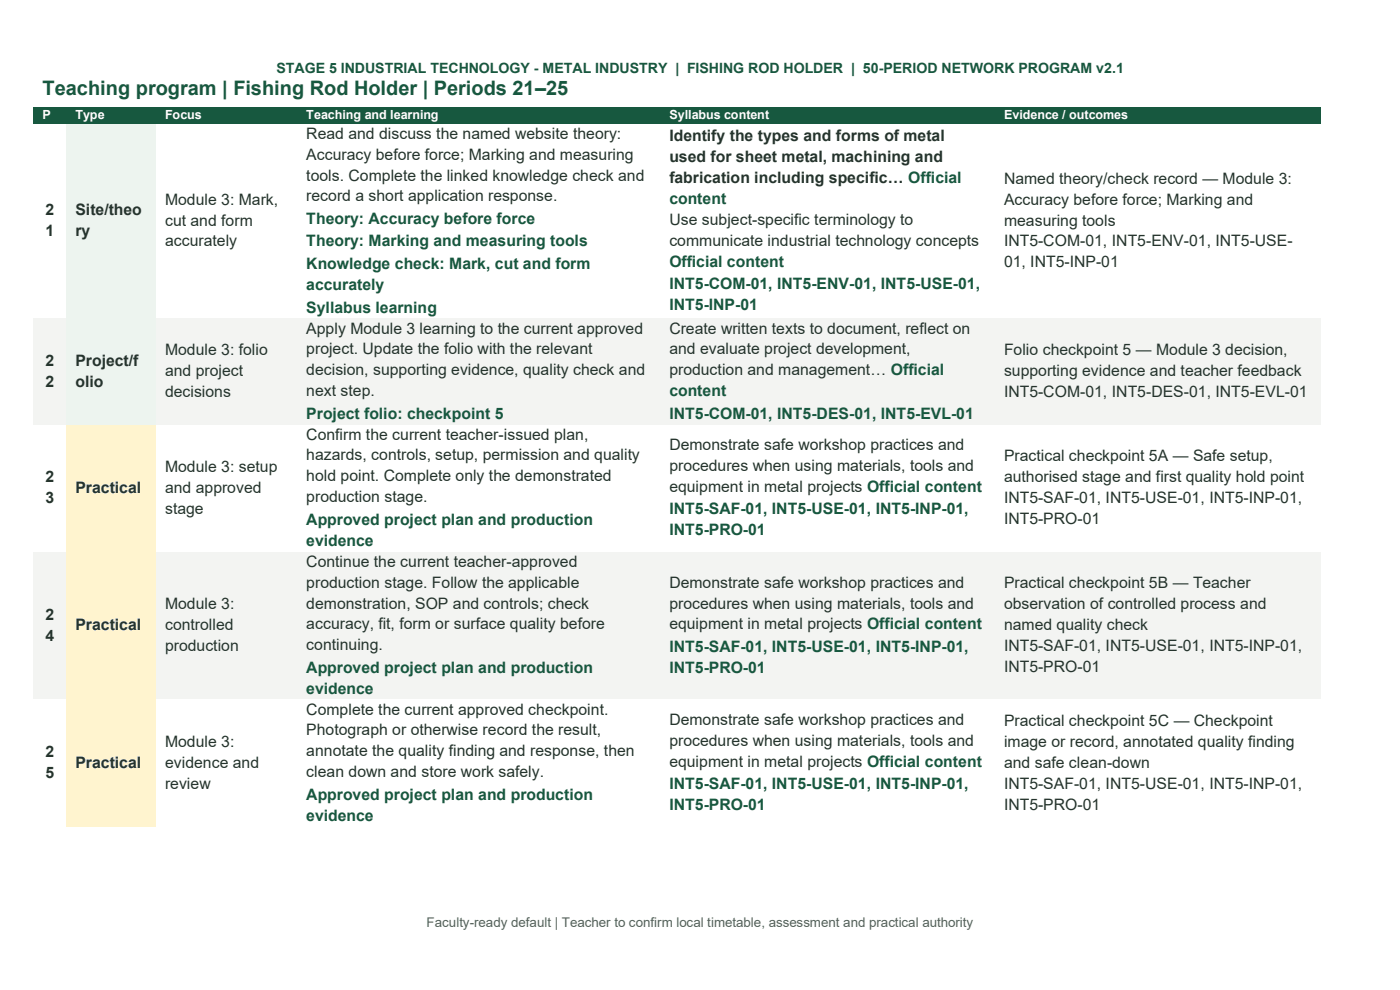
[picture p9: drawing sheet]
<svg xmlns="http://www.w3.org/2000/svg" width="297mm" height="210mm" viewBox="0 0 297 210" stroke-linecap="round" stroke-linejoin="round" font-family="sans-serif">
<defs><g id="words">
<text font-size="4.2" fill="#17583f" x="9" y="20.1">Teaching program | Fishing Rod Holder | Periods 21–25</text>
<g font-size="3.3" fill="#25342d">
<text x="65" y="29.4">Read and discuss the named website theory:</text>
<text x="142" y="30">Identify the types and forms of metal</text>
<text x="65" y="33.9">Accuracy before force; Marking and measuring</text>
<text x="142" y="34.4">used for sheet metal, machining and</text>
<text x="65" y="38.3">tools. Complete the linked knowledge check and</text>
<text x="142" y="38.8">fabrication including specific… Official</text>
<text x="213" y="39">Named theory/check record — Module 3:</text>
<text x="9.7" y="45.6">2</text>
<text x="16" y="45.6">Site/theo</text>
<text x="35" y="43.4">Module 3: Mark,</text>
<text x="35" y="47.9">cut and form</text>
<text x="65" y="42.7">record a short application response.</text>
<text x="142" y="47.7">Use subject-specific terminology to</text>
<text x="213" y="43.4">Accuracy before force; Marking and</text>
<text x="213" y="47.9">measuring tools</text>
<text x="9.7" y="50.1">1</text>
<text x="16" y="50.1">ry</text>
<text x="35" y="52.3">accurately</text>
<text x="142" y="52.1">communicate industrial technology concepts</text>
<text x="213" y="52.3">INT5-COM-01, INT5-ENV-01, INT5-USE-</text>
<text x="213" y="56.7">01, INT5-INP-01</text>
<text x="65" y="70.8">Apply Module 3 learning to the current approved</text>
<text x="142" y="70.8">Create written texts to document, reflect on</text>
<text x="9.7" y="77.6">2</text>
<text x="16" y="77.6">Project/f</text>
<text x="35" y="75.4">Module 3: folio</text>
<text x="65" y="75.2">project. Update the folio with the relevant</text>
<text x="142" y="75.2">and evaluate project development,</text>
<text x="213" y="75.4">Folio checkpoint 5 — Module 3 decision,</text>
<text x="9.7" y="82">2</text>
<text x="16" y="82">olio</text>
<text x="35" y="79.8">and project</text>
<text x="65" y="79.6">decision, supporting evidence, quality check and</text>
<text x="142" y="79.6">production and management… Official</text>
<text x="213" y="79.8">supporting evidence and teacher feedback</text>
<text x="35" y="84.2">decisions</text>
<text x="65" y="84">next step.</text>
<text x="213" y="84.2">INT5-COM-01, INT5-DES-01, INT5-EVL-01</text>
<text x="65" y="93.3">Confirm the current teacher-issued plan,</text>
<text x="142" y="95.5">Demonstrate safe workshop practices and</text>
<text x="35" y="100.1">Module 3: setup</text>
<text x="65" y="97.7">hazards, controls, setup, permission and quality</text>
<text x="142" y="99.9">procedures when using materials, tools and</text>
<text x="213" y="97.9">Practical checkpoint 5A — Safe setup,</text>
<text x="9.7" y="102.3">2</text>
<text x="9.7" y="106.7">3</text>
<text x="16" y="104.5">Practical</text>
<text x="35" y="104.5">and approved</text>
<text x="65" y="102.1">hold point. Complete only the demonstrated</text>
<text x="65" y="106.6">production stage.</text>
<text x="142" y="104.3">equipment in metal projects Official content</text>
<text x="213" y="102.3">authorised stage and first quality hold point</text>
<text x="213" y="106.7">INT5-SAF-01, INT5-USE-01, INT5-INP-01,</text>
<text x="35" y="108.9">stage</text>
<text x="213" y="111.2">INT5-PRO-01</text>
<text x="65" y="120.2">Continue the current teacher-approved</text>
<text x="65" y="124.7">production stage. Follow the applicable</text>
<text x="142" y="124.7">Demonstrate safe workshop practices and</text>
<text x="213" y="124.8">Practical checkpoint 5B — Teacher</text>
<text x="9.7" y="131.5">2</text>
<text x="35" y="129.3">Module 3:</text>
<text x="65" y="129.1">demonstration, SOP and controls; check</text>
<text x="142" y="129.1">procedures when using materials, tools and</text>
<text x="213" y="129.3">observation of controlled process and</text>
<text x="9.7" y="135.9">4</text>
<text x="16" y="133.7">Practical</text>
<text x="35" y="133.7">controlled</text>
<text x="65" y="133.5">accuracy, fit, form or surface quality before</text>
<text x="65" y="137.9">continuing.</text>
<text x="142" y="133.5">equipment in metal projects Official content</text>
<text x="213" y="133.7">named quality check</text>
<text x="35" y="138.1">production</text>
<text x="213" y="138.1">INT5-SAF-01, INT5-USE-01, INT5-INP-01,</text>
<text x="213" y="142.6">INT5-PRO-01</text>
<text x="65" y="151.6">Complete the current approved checkpoint.</text>
<text x="142" y="153.8">Demonstrate safe workshop practices and</text>
<text x="213" y="154">Practical checkpoint 5C — Checkpoint</text>
<text x="9.7" y="160.6">2</text>
<text x="35" y="158.4">Module 3:</text>
<text x="65" y="156">Photograph or otherwise record the result,</text>
<text x="65" y="160.5">annotate the quality finding and response, then</text>
<text x="142" y="158.2">procedures when using materials, tools and</text>
<text x="213" y="158.4">image or record, annotated quality finding</text>
<text x="9.7" y="165.1">5</text>
<text x="16" y="162.8">Practical</text>
<text x="35" y="162.8">evidence and</text>
<text x="35" y="167.3">review</text>
<text x="65" y="164.9">clean down and store work safely.</text>
<text x="142" y="162.7">equipment in metal projects Official content</text>
<text x="213" y="162.8">and safe clean-down</text>
<text x="213" y="167.3">INT5-SAF-01, INT5-USE-01, INT5-INP-01,</text>
<text x="213" y="171.7">INT5-PRO-01</text>
</g>
<g font-size="3.3" fill="#17583f">
<text x="65" y="47.5">Theory: Accuracy before force</text>
<text x="142" y="43.3">content</text>
<text x="65" y="52.3">Theory: Marking and measuring tools</text>
<text x="65" y="57.1">Knowledge check: Mark, cut and form</text>
<text x="142" y="56.6">Official content</text>
<text x="65" y="61.5">accurately</text>
<text x="142" y="61.3">INT5-COM-01, INT5-ENV-01, INT5-USE-01,</text>
<text x="142" y="65.8">INT5-INP-01</text>
<text x="65" y="66.3">Syllabus learning</text>
<text x="65" y="88.8">Project folio: checkpoint 5</text>
<text x="142" y="84">content</text>
<text x="142" y="88.8">INT5-COM-01, INT5-DES-01, INT5-EVL-01</text>
<text x="65" y="111.3">Approved project plan and production</text>
<text x="142" y="109.1">INT5-SAF-01, INT5-USE-01, INT5-INP-01,</text>
<text x="142" y="113.6">INT5-PRO-01</text>
<text x="65" y="115.8">evidence</text>
<text x="65" y="142.7">Approved project plan and production</text>
<text x="142" y="138.3">INT5-SAF-01, INT5-USE-01, INT5-INP-01,</text>
<text x="142" y="142.7">INT5-PRO-01</text>
<text x="65" y="147.2">evidence</text>
<text x="142" y="167.5">INT5-SAF-01, INT5-USE-01, INT5-INP-01,</text>
<text x="65" y="169.7">Approved project plan and production</text>
<text x="142" y="171.9">INT5-PRO-01</text>
<text x="65" y="174.1">evidence</text>
</g>
<text font-size="3" fill="#17583f" x="58.6" y="15.5">STAGE 5 INDUSTRIAL TECHNOLOGY - METAL INDUSTRY | FISHING ROD HOLDER | 50-PERIOD NETWORK PROGRAM v2.1</text>
<text font-size="2.8" fill="#51645b" x="90.5" y="196.8">Faculty-ready default | Teacher to confirm local timetable, assessment and practical authority</text>
<g font-size="2.7" fill="#fff">
<text x="9" y="25.3">P</text>
<text x="16" y="25.3">Type</text>
<text x="35" y="25.3">Focus</text>
<text x="65" y="25.3">Teaching and learning</text>
<text x="142" y="25.3">Syllabus content</text>
<text x="213" y="25.3">Evidence / outcomes</text>
</g>
</g></defs>
<g fill="#17583f">
<path d="M7.1 22.8h7v3.5h-7z" fill-rule="evenodd"/>
<path d="M9 22.8h3.2v3.5h-3.2z" fill-rule="evenodd"/>
<path d="M14.1 22.8h19v3.5h-19z" fill-rule="evenodd"/>
<path d="M16 22.8h15.2v3.5h-15.2z" fill-rule="evenodd"/>
<path d="M33.1 22.8h30v3.5h-30z" fill-rule="evenodd"/>
<path d="M35 22.8h26.2v3.5h-26.2z" fill-rule="evenodd"/>
<path d="M63.1 22.8h77v3.5h-77z" fill-rule="evenodd"/>
<path d="M65 22.8h73.2v3.5h-73.2z" fill-rule="evenodd"/>
<path d="M140.1 22.8h71v3.5h-71z" fill-rule="evenodd"/>
<path d="M142 22.8h67.2v3.5h-67.2z" fill-rule="evenodd"/>
<path d="M211.1 22.8h69v3.5h-69z" fill-rule="evenodd"/>
<path d="M213 22.8h65.2v3.5h-65.2z" fill-rule="evenodd"/>
</g>
<g fill="#fff">
<path d="M7.1 26.3h7v41.3h-7z" fill-rule="evenodd"/>
<path d="M9 42.5h3.2v4.5h-3.2z" fill-rule="evenodd"/>
<path d="M9 47h3.2v4.4h-3.2z" fill-rule="evenodd"/>
</g>
<g fill="#edf4ef">
<path d="M14.1 26.3h19v41.3h-19z" fill-rule="evenodd"/>
<path d="M16 42.5h15.2v4.5h-15.2z" fill-rule="evenodd"/>
<path d="M16 47h15.2v4.4h-15.2z" fill-rule="evenodd"/>
</g>
<g fill="#fff">
<path d="M33.1 26.3h30v41.3h-30z" fill-rule="evenodd"/>
<path d="M35 40.3h26.2v4.5h-26.2z" fill-rule="evenodd"/>
<path d="M35 44.8h26.2v4.4h-26.2z" fill-rule="evenodd"/>
<path d="M35 49.2h26.2v4.4h-26.2z" fill-rule="evenodd"/>
<path d="M63.1 26.3h77v41.3h-77z" fill-rule="evenodd"/>
<path d="M65 26.3h73.2v4.4h-73.2z" fill-rule="evenodd"/>
<path d="M65 30.7h73.2v4.5h-73.2z" fill-rule="evenodd"/>
<path d="M65 35.2h73.2v4.4h-73.2z" fill-rule="evenodd"/>
<path d="M65 39.6h73.2v4.4h-73.2z" fill-rule="evenodd"/>
<path d="M65 44h73.2v4.8h-73.2z" fill-rule="evenodd"/>
<path d="M65 48.8h73.2v4.8h-73.2z" fill-rule="evenodd"/>
<path d="M65 53.6h73.2v4.8h-73.2z" fill-rule="evenodd"/>
<path d="M65 58.4h73.2v4.4h-73.2z" fill-rule="evenodd"/>
<path d="M65 62.8h73.2v4.8h-73.2z" fill-rule="evenodd"/>
<path d="M140.1 26.3h71v41.3h-71z" fill-rule="evenodd"/>
<path d="M142 26.8h67.2v4.5h-67.2z" fill-rule="evenodd"/>
<path d="M142 31.3h67.2v4.4h-67.2z" fill-rule="evenodd"/>
<path d="M142 35.7h67.2v4.4h-67.2z" fill-rule="evenodd"/>
<path d="M142 40.1h67.2v4.5h-67.2z" fill-rule="evenodd"/>
<path d="M142 44.6h67.2v4.4h-67.2z" fill-rule="evenodd"/>
<path d="M142 49h67.2v4.4h-67.2z" fill-rule="evenodd"/>
<path d="M142 53.4h67.2v4.5h-67.2z" fill-rule="evenodd"/>
<path d="M142 57.9h67.2v4.8h-67.2z" fill-rule="evenodd"/>
<path d="M142 62.7h67.2v4.4h-67.2z" fill-rule="evenodd"/>
<path d="M211.1 26.3h69v41.3h-69z" fill-rule="evenodd"/>
<path d="M213 35.9h65.2v4.4h-65.2z" fill-rule="evenodd"/>
<path d="M213 40.3h65.2v4.5h-65.2z" fill-rule="evenodd"/>
<path d="M213 44.8h65.2v4.4h-65.2z" fill-rule="evenodd"/>
<path d="M213 49.2h65.2v4.4h-65.2z" fill-rule="evenodd"/>
<path d="M213 53.6h65.2v4.4h-65.2z" fill-rule="evenodd"/>
</g>
<g fill="#f3f4f2">
<path d="M7.1 67.6h7v22.5h-7z" fill-rule="evenodd"/>
<path d="M9 74.4h3.2v4.5h-3.2z" fill-rule="evenodd"/>
<path d="M9 78.9h3.2v4.4h-3.2z" fill-rule="evenodd"/>
</g>
<g fill="#edf4ef">
<path d="M14.1 67.6h19v22.5h-19z" fill-rule="evenodd"/>
<path d="M16 74.4h15.2v4.5h-15.2z" fill-rule="evenodd"/>
<path d="M16 78.9h15.2v4.4h-15.2z" fill-rule="evenodd"/>
</g>
<g fill="#f3f4f2">
<path d="M33.1 67.6h30v22.5h-30z" fill-rule="evenodd"/>
<path d="M35 72.2h26.2v4.4h-26.2z" fill-rule="evenodd"/>
<path d="M35 76.6h26.2v4.5h-26.2z" fill-rule="evenodd"/>
<path d="M35 81.1h26.2v4.4h-26.2z" fill-rule="evenodd"/>
<path d="M63.1 67.6h77v22.5h-77z" fill-rule="evenodd"/>
<path d="M65 67.6h73.2v4.5h-73.2z" fill-rule="evenodd"/>
<path d="M65 72.1h73.2v4.4h-73.2z" fill-rule="evenodd"/>
<path d="M65 76.5h73.2v4.4h-73.2z" fill-rule="evenodd"/>
<path d="M65 80.9h73.2v4.5h-73.2z" fill-rule="evenodd"/>
<path d="M65 85.4h73.2v4.7h-73.2z" fill-rule="evenodd"/>
<path d="M140.1 67.6h71v22.5h-71z" fill-rule="evenodd"/>
<path d="M142 67.6h67.2v4.5h-67.2z" fill-rule="evenodd"/>
<path d="M142 72.1h67.2v4.4h-67.2z" fill-rule="evenodd"/>
<path d="M142 76.5h67.2v4.4h-67.2z" fill-rule="evenodd"/>
<path d="M142 80.9h67.2v4.5h-67.2z" fill-rule="evenodd"/>
<path d="M142 85.4h67.2v4.7h-67.2z" fill-rule="evenodd"/>
<path d="M211.1 67.6h69v22.5h-69z" fill-rule="evenodd"/>
<path d="M213 72.2h65.2v4.4h-65.2z" fill-rule="evenodd"/>
<path d="M213 76.6h65.2v4.5h-65.2z" fill-rule="evenodd"/>
<path d="M213 81.1h65.2v4.4h-65.2z" fill-rule="evenodd"/>
</g>
<g fill="#fff">
<path d="M7.1 90.1h7v27h-7z" fill-rule="evenodd"/>
<path d="M9 99.2h3.2v4.4h-3.2z" fill-rule="evenodd"/>
<path d="M9 103.6h3.2v4.5h-3.2z" fill-rule="evenodd"/>
</g>
<g fill="#fff4cf">
<path d="M14.1 90.1h19v27h-19z" fill-rule="evenodd"/>
<path d="M16 101.4h15.2v4.4h-15.2z" fill-rule="evenodd"/>
</g>
<g fill="#fff">
<path d="M33.1 90.1h30v27h-30z" fill-rule="evenodd"/>
<path d="M35 97h26.2v4.4h-26.2z" fill-rule="evenodd"/>
<path d="M35 101.4h26.2v4.4h-26.2z" fill-rule="evenodd"/>
<path d="M35 105.8h26.2v4.5h-26.2z" fill-rule="evenodd"/>
<path d="M63.1 90.1h77v27h-77z" fill-rule="evenodd"/>
<path d="M65 90.1h73.2v4.4h-73.2z" fill-rule="evenodd"/>
<path d="M65 94.5h73.2v4.5h-73.2z" fill-rule="evenodd"/>
<path d="M65 99h73.2v4.4h-73.2z" fill-rule="evenodd"/>
<path d="M65 103.4h73.2v4.4h-73.2z" fill-rule="evenodd"/>
<path d="M65 107.8h73.2v4.8h-73.2z" fill-rule="evenodd"/>
<path d="M65 112.6h73.2v4.5h-73.2z" fill-rule="evenodd"/>
<path d="M140.1 90.1h71v27h-71z" fill-rule="evenodd"/>
<path d="M142 92.3h67.2v4.5h-67.2z" fill-rule="evenodd"/>
<path d="M142 96.8h67.2v4.4h-67.2z" fill-rule="evenodd"/>
<path d="M142 101.2h67.2v4.4h-67.2z" fill-rule="evenodd"/>
<path d="M142 105.6h67.2v4.8h-67.2z" fill-rule="evenodd"/>
<path d="M142 110.4h67.2v4.5h-67.2z" fill-rule="evenodd"/>
<path d="M211.1 90.1h69v27h-69z" fill-rule="evenodd"/>
<path d="M213 94.8h65.2v4.4h-65.2z" fill-rule="evenodd"/>
<path d="M213 99.2h65.2v4.4h-65.2z" fill-rule="evenodd"/>
<path d="M213 103.6h65.2v4.5h-65.2z" fill-rule="evenodd"/>
<path d="M213 108.1h65.2v4.4h-65.2z" fill-rule="evenodd"/>
</g>
<g fill="#f3f4f2">
<path d="M7.1 117.1h7v31.3h-7z" fill-rule="evenodd"/>
<path d="M9 128.3h3.2v4.5h-3.2z" fill-rule="evenodd"/>
<path d="M9 132.8h3.2v4.4h-3.2z" fill-rule="evenodd"/>
</g>
<g fill="#fff4cf">
<path d="M14.1 117.1h19v31.3h-19z" fill-rule="evenodd"/>
<path d="M16 130.5h15.2v4.5h-15.2z" fill-rule="evenodd"/>
</g>
<g fill="#f3f4f2">
<path d="M33.1 117.1h30v31.3h-30z" fill-rule="evenodd"/>
<path d="M35 126.1h26.2v4.4h-26.2z" fill-rule="evenodd"/>
<path d="M35 130.5h26.2v4.5h-26.2z" fill-rule="evenodd"/>
<path d="M35 135h26.2v4.4h-26.2z" fill-rule="evenodd"/>
<path d="M63.1 117.1h77v31.3h-77z" fill-rule="evenodd"/>
<path d="M65 117.1h73.2v4.4h-73.2z" fill-rule="evenodd"/>
<path d="M65 121.5h73.2v4.5h-73.2z" fill-rule="evenodd"/>
<path d="M65 126h73.2v4.4h-73.2z" fill-rule="evenodd"/>
<path d="M65 130.4h73.2v4.4h-73.2z" fill-rule="evenodd"/>
<path d="M65 134.8h73.2v4.5h-73.2z" fill-rule="evenodd"/>
<path d="M65 139.3h73.2v4.7h-73.2z" fill-rule="evenodd"/>
<path d="M65 144h73.2v4.4h-73.2z" fill-rule="evenodd"/>
<path d="M140.1 117.1h71v31.3h-71z" fill-rule="evenodd"/>
<path d="M142 121.5h67.2v4.5h-67.2z" fill-rule="evenodd"/>
<path d="M142 126h67.2v4.4h-67.2z" fill-rule="evenodd"/>
<path d="M142 130.4h67.2v4.4h-67.2z" fill-rule="evenodd"/>
<path d="M142 134.8h67.2v4.8h-67.2z" fill-rule="evenodd"/>
<path d="M142 139.6h67.2v4.4h-67.2z" fill-rule="evenodd"/>
<path d="M211.1 117.1h69v31.3h-69z" fill-rule="evenodd"/>
<path d="M213 121.7h65.2v4.4h-65.2z" fill-rule="evenodd"/>
<path d="M213 126.1h65.2v4.4h-65.2z" fill-rule="evenodd"/>
<path d="M213 130.5h65.2v4.5h-65.2z" fill-rule="evenodd"/>
<path d="M213 135h65.2v4.4h-65.2z" fill-rule="evenodd"/>
<path d="M213 139.4h65.2v4.4h-65.2z" fill-rule="evenodd"/>
</g>
<g fill="#fff">
<path d="M7.1 148.4h7v27h-7z" fill-rule="evenodd"/>
<path d="M9 157.5h3.2v4.5h-3.2z" fill-rule="evenodd"/>
<path d="M9 162h3.2v4.4h-3.2z" fill-rule="evenodd"/>
</g>
<g fill="#fff4cf">
<path d="M14.1 148.4h19v27h-19z" fill-rule="evenodd"/>
<path d="M16 159.7h15.2v4.5h-15.2z" fill-rule="evenodd"/>
</g>
<g fill="#fff">
<path d="M33.1 148.4h30v27h-30z" fill-rule="evenodd"/>
<path d="M35 155.3h26.2v4.4h-26.2z" fill-rule="evenodd"/>
<path d="M35 159.7h26.2v4.5h-26.2z" fill-rule="evenodd"/>
<path d="M35 164.2h26.2v4.4h-26.2z" fill-rule="evenodd"/>
<path d="M63.1 148.4h77v27h-77z" fill-rule="evenodd"/>
<path d="M65 148.4h73.2v4.5h-73.2z" fill-rule="evenodd"/>
<path d="M65 152.9h73.2v4.4h-73.2z" fill-rule="evenodd"/>
<path d="M65 157.3h73.2v4.4h-73.2z" fill-rule="evenodd"/>
<path d="M65 161.7h73.2v4.5h-73.2z" fill-rule="evenodd"/>
<path d="M65 166.2h73.2v4.8h-73.2z" fill-rule="evenodd"/>
<path d="M65 171h73.2v4.4h-73.2z" fill-rule="evenodd"/>
<path d="M140.1 148.4h71v27h-71z" fill-rule="evenodd"/>
<path d="M142 150.7h67.2v4.4h-67.2z" fill-rule="evenodd"/>
<path d="M142 155.1h67.2v4.4h-67.2z" fill-rule="evenodd"/>
<path d="M142 159.5h67.2v4.5h-67.2z" fill-rule="evenodd"/>
<path d="M142 164h67.2v4.8h-67.2z" fill-rule="evenodd"/>
<path d="M142 168.8h67.2v4.4h-67.2z" fill-rule="evenodd"/>
<path d="M211.1 148.4h69v27h-69z" fill-rule="evenodd"/>
<path d="M213 150.9h65.2v4.4h-65.2z" fill-rule="evenodd"/>
<path d="M213 155.3h65.2v4.4h-65.2z" fill-rule="evenodd"/>
<path d="M213 159.7h65.2v4.5h-65.2z" fill-rule="evenodd"/>
<path d="M213 164.2h65.2v4.4h-65.2z" fill-rule="evenodd"/>
<path d="M213 168.6h65.2v4.4h-65.2z" fill-rule="evenodd"/>
</g>
<use href="#words"/>
</svg>
